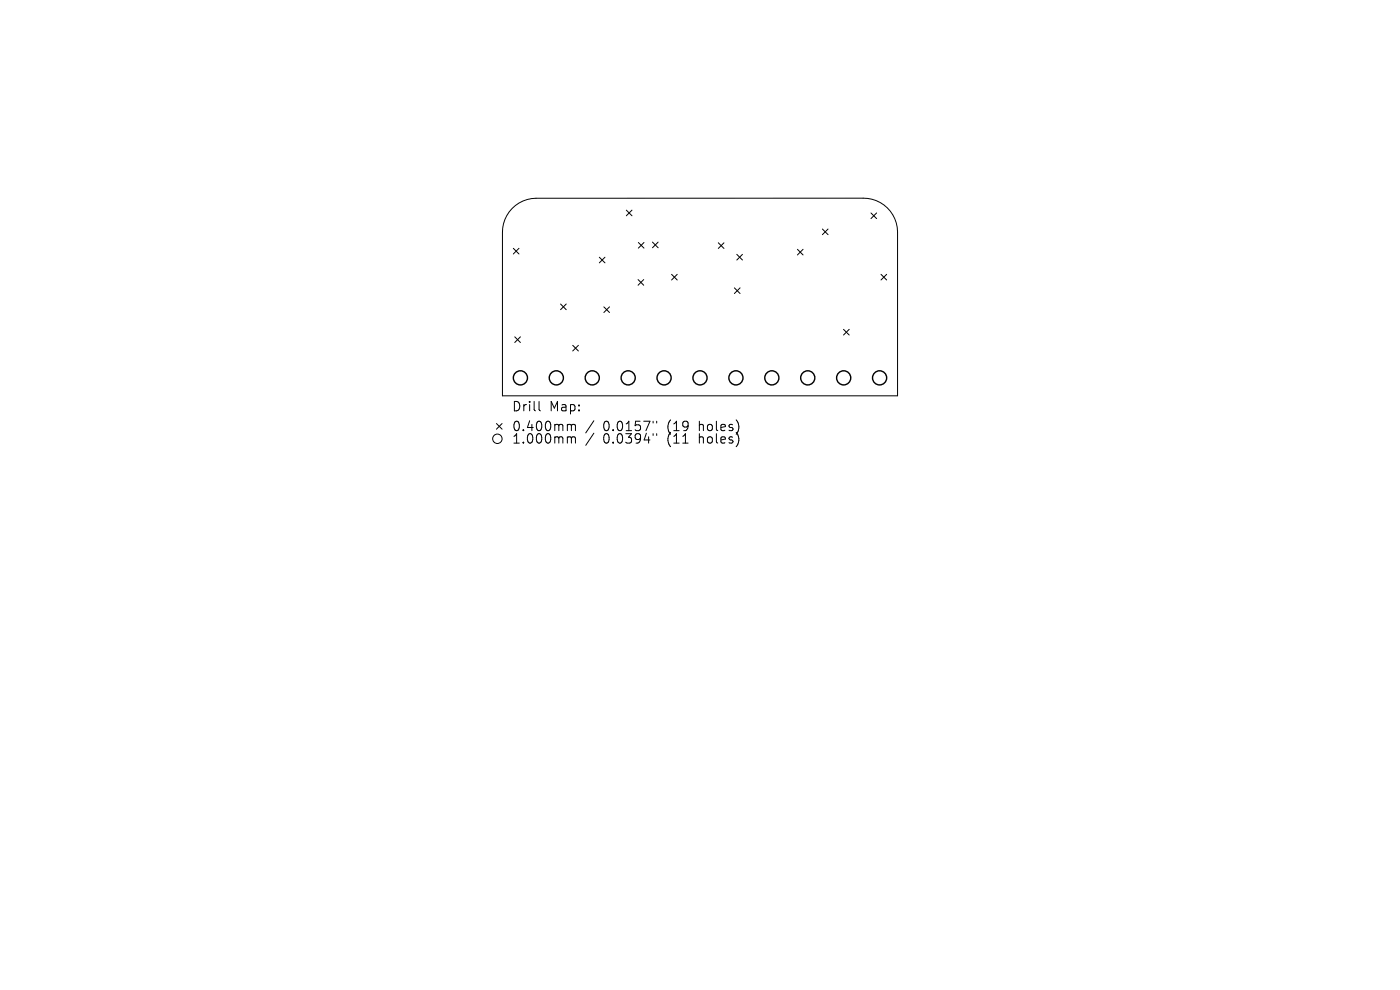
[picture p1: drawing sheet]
<svg xmlns="http://www.w3.org/2000/svg" width="297mm" height="210mm" viewBox="0 0 297 210" stroke-linecap="round" stroke-linejoin="round" font-family="sans-serif">
<defs><g id="words">
<g font-size="2.8">
<text x="108.5" y="87.5">Drill</text>
<text x="116.5" y="87.5">Map:</text>
<text x="108.5" y="91.7">0.400mm</text>
<text x="108.5" y="94.4">1.000mm</text>
<text x="128" y="91.7">0.0157&quot;</text>
<text x="128" y="94.4">0.0394&quot;</text>
<text x="141.7" y="91.7">(19</text>
<text x="141.7" y="94.4">(11</text>
<text x="148.6" y="91.7">holes)</text>
<text x="148.6" y="94.4">holes)</text>
</g>
</g></defs>
<g fill="none" stroke="#000" stroke-width=".21">
<path d="M108.6 44.2a7.2 7.2 0 0 1 5.1-2.1l69.4-.1a7.2 7.2 0 0 1 7.3 7.2v34.8h-83.8v-34.7a7.2 7.2 0 0 1 2-5.1zM108.9 52.7l1.2 1.2M110.1 52.7l-1.2 1.2M127.1 54.6l1.2 1.2M128.3 54.6l-1.2 1.2M132.9 44.6l1.2 1.2M134.1 44.6l-1.2 1.2M135.4 59.3l1.2 1.2M135.4 51.4l1.2 1.2M136.6 59.3l-1.2 1.2M136.6 51.4l-1.2 1.2M138.4 51.4l1.2 1.2"/>
<path d="M139.6 51.4l-1.2 1.2M142.5 58.2l1.2 1.2M143.7 58.2l-1.2 1.2M152.4 51.5l1.2 1.2M153.6 51.5l-1.2 1.2M156.3 54l1.2 1.2M157.5 54l-1.2 1.2M169.2 52.9l1.2 1.2M170.4 52.9l-1.2 1.2M174.5 48.6l1.2 1.2M175.7 48.6l-1.2 1.2M184.8 45.2l1.2 1.2"/>
<path d="M186 45.2l-1.2 1.2M186.9 58.2l1.2 1.2M188.1 58.2l-1.2 1.2M109.2 71.5l1.2 1.2M110.4 71.5l-1.2 1.2M118.9 64.5l1.2 1.2M120.1 64.5l-1.2 1.2M121.5 73.3l1.2 1.2M122.7 73.3l-1.2 1.2M128.1 65.1l1.2 1.2M129.3 65.1l-1.2 1.2M155.8 61.1l1.2 1.2"/>
<path d="M157 61.1l-1.2 1.2M179 69.9l1.2 1.2M180.2 69.9l-1.2 1.2M105.3 89.8l1.2 1.2M106.5 89.8l-1.2 1.2M114.4 85.2v1.7l.2 .3M120.6 90l.5 .1 .1 .2M120.6 92.7l.5 .1 .1 .1M121.2 90.3l.3-.3 .5 .1 .1 1.3M121.2 90.3v1.1M121.2 92.9v1.1M121.2 92.9l.3-.2 .5 .1 .1 1.2"/>
<path d="M126 89.3l-1.7 2.5M126 91.9l-1.7 2.6M138.6 89.4v.3M138.6 92v.4M139.3 89.4v.3M139.3 92v.4"/>
<circle cx="105.5" cy="93.1" r="1"/>
</g>
<g fill="none" stroke="#000" stroke-width=".3">
<circle cx="110.4" cy="80.2" r="1.5"/>
<circle cx="118" cy="80.2" r="1.5"/>
<circle cx="125.6" cy="80.2" r="1.5"/>
<circle cx="133.3" cy="80.2" r="1.5"/>
<circle cx="140.9" cy="80.2" r="1.5"/>
<circle cx="148.5" cy="80.2" r="1.5"/>
<circle cx="156.1" cy="80.2" r="1.5"/>
<circle cx="163.7" cy="80.2" r="1.5"/>
<circle cx="171.4" cy="80.2" r="1.5"/>
<circle cx="179" cy="80.2" r="1.5"/>
<circle cx="186.6" cy="80.2" r="1.5"/>
</g>
<use href="#words"/>
</svg>
